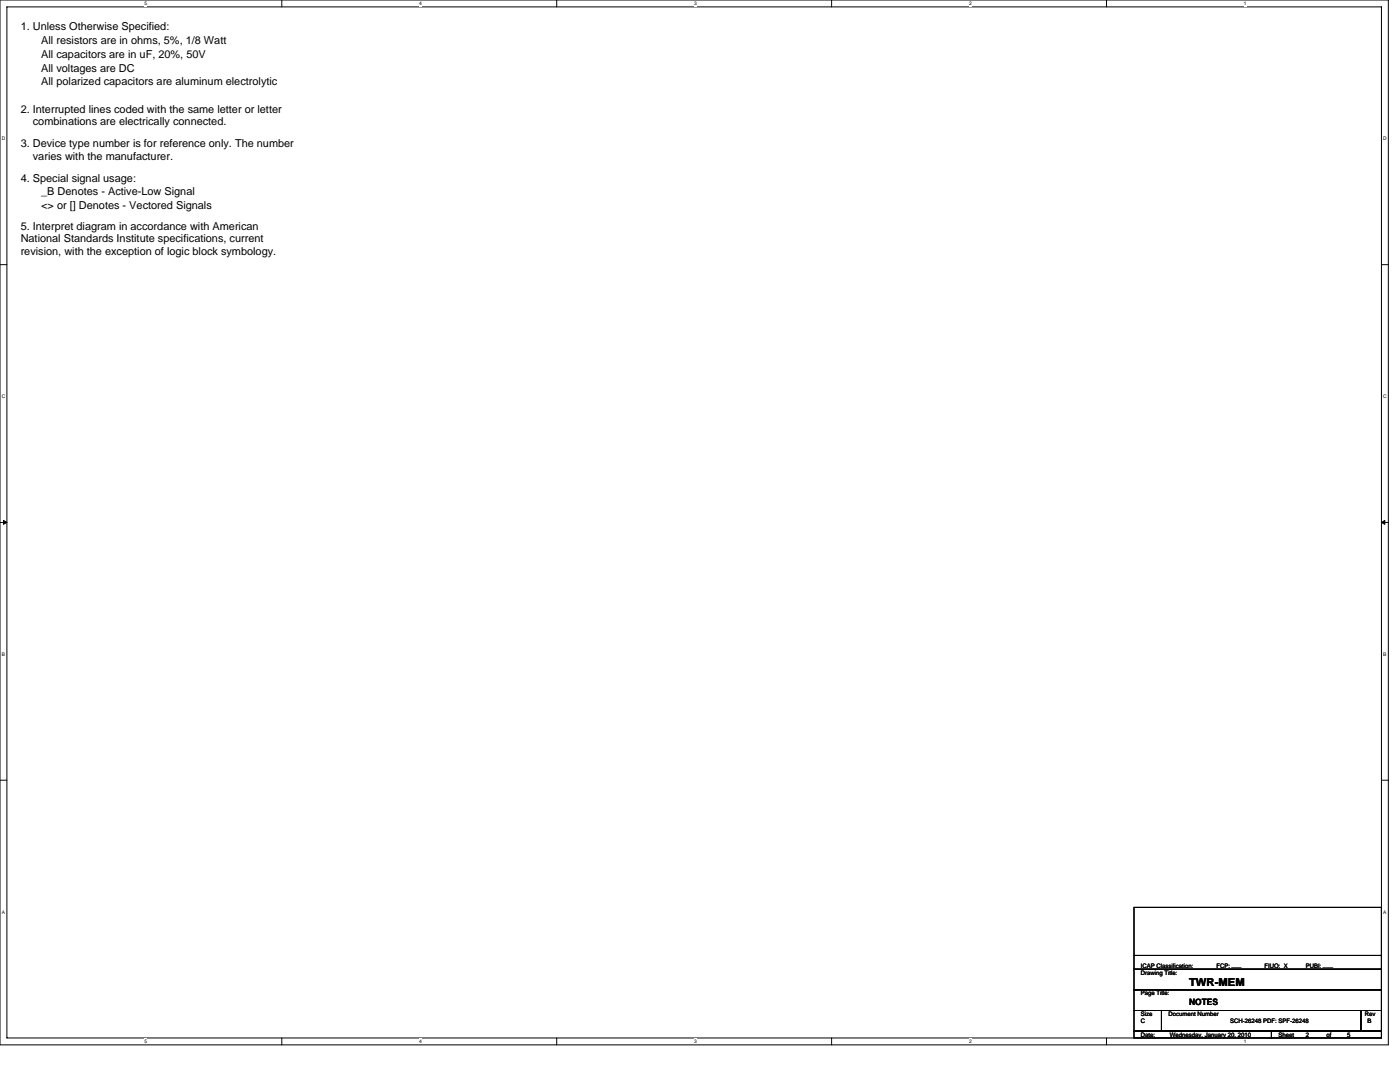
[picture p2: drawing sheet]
<svg xmlns="http://www.w3.org/2000/svg" width="279mm" height="216mm" viewBox="0 0 279 216" stroke-linecap="round" stroke-linejoin="round" font-family="sans-serif">
<defs><g id="words">
<g font-size="2.2">
<text x="4.1" y="6.1">1. Unless Otherwise Specified:</text>
<text x="8.2" y="8.8">All resistors are in ohms, 5%, 1/8 Watt</text>
<text x="8.2" y="11.6">All capacitors are in uF, 20%, 50V</text>
<text x="8.2" y="14.3">All voltages are DC</text>
<text x="8.2" y="17">All polarized capacitors are aluminum electrolytic</text>
<text x="4.1" y="22.5">2. Interrupted lines coded with the same letter or letter</text>
<text x="4.1" y="29.4">3. Device type number is for reference only. The number</text>
<text x="6.6" y="25">combinations are electrically connected.</text>
<text x="6.6" y="31.9">varies with the manufacturer.</text>
<text x="4.1" y="36.2">4. Special signal usage:</text>
<text x="8.2" y="39">_B Denotes - Active-Low Signal</text>
<text x="8.2" y="41.7">&lt;&gt; or [] Denotes - Vectored Signals</text>
<text x="4.1" y="45.8">5. Interpret diagram in accordance with American</text>
<text x="4.1" y="48.3">National Standards Institute specifications, current</text>
<text x="4.1" y="50.8">revision, with the exception of logic block symbology.</text>
<text x="237.3" y="196.8">TWR-MEM</text>
</g>
<text font-size="1.8" x="237.3" y="200.5">NOTES</text>
<g font-size="1.2">
<text x="227.7" y="194.5">Drawing Title:</text>
<text x="227.7" y="193.1">ICAP Classification:</text>
<text x="242.8" y="193.1">FCP: ___</text>
<text x="252.4" y="193.1">FIUO: X</text>
<text x="260.6" y="193.1">PUBI: ___</text>
<text x="227.7" y="202.8">Size</text>
<text x="227.7" y="198.6">Page Title:</text>
<text x="233.2" y="202.8">Document Number</text>
<text x="272.4" y="202.8">Rev</text>
<text x="227.7" y="206.9">Date:</text>
<text x="227.7" y="204.1">C</text>
<text x="233.4" y="206.9">Wednesday, January 20, 2010</text>
<text x="245.5" y="204.1">SCH-26248 PDF: SPF-26248</text>
<text x="255.1" y="206.9">Sheet</text>
<text x="260.6" y="206.9">2</text>
<text x="264.7" y="206.9">of</text>
<text x="268.8" y="206.9">5</text>
<text x="272.9" y="204.1">B</text>
</g>
<g font-size="1">
<text x="28.8" y="1">5</text>
<text x="83.7" y="1">4</text>
<text x="138.5" y="1">3</text>
<text x="193.4" y="1">2</text>
<text x="248.3" y="1">1</text>
<text x=".4" y="28">D</text>
<text x="276.1" y="28">D</text>
<text x=".4" y="79.4">C</text>
<text x="276.1" y="79.4">C</text>
<text x=".4" y="130.9">B</text>
<text x="276.1" y="130.9">B</text>
<text x=".4" y="182.3">A</text>
<text x="276.1" y="182.3">A</text>
<text x="28.8" y="208.2">5</text>
<text x="83.7" y="208.2">4</text>
<text x="138.5" y="208.2">3</text>
<text x="193.4" y="208.2">2</text>
<text x="248.3" y="208.2">1</text>
</g>
</g></defs>
<path d="M0 0h277.1v208.5h-277.1zM1.4 1.4h274.3v205.7h-274.3z" fill="none" stroke="#000" stroke-width=".2"/>
<g fill="#fff">
<path d="M28.8 .1h.6v1.1h-.6z"/>
<path d="M28.8 207.3h.6v1.1h-.6z"/>
</g>
<path d="M56.2 0v1.4M56.2 207.1v1.4" fill="none" stroke="#000" stroke-width=".2"/>
<g fill="#fff">
<path d="M83.7 .1h.5v1.1h-.5z"/>
<path d="M83.7 207.3h.5v1.1h-.5z"/>
</g>
<path d="M111.1 0v1.4M111.1 207.1v1.4" fill="none" stroke="#000" stroke-width=".2"/>
<g fill="#fff">
<path d="M138.5 .1h.6v1.1h-.6z"/>
<path d="M138.5 207.3h.6v1.1h-.6z"/>
</g>
<path d="M166 0v1.4M166 207.1v1.4" fill="none" stroke="#000" stroke-width=".2"/>
<g fill="#fff">
<path d="M193.4 .1h.6v1.1h-.6z"/>
<path d="M193.4 207.3h.6v1.1h-.6z"/>
</g>
<path d="M220.8 0v1.4M220.8 207.1v1.4" fill="none" stroke="#000" stroke-width=".2"/>
<g fill="#fff">
<path d="M248.3 .1h.5v1.1h-.5z"/>
<path d="M248.3 207.3h.5v1.1h-.5z"/>
<path d="M.4 27.1h.7v1.1h-.7z"/>
<path d="M276.1 27.1h.7v1.1h-.7z"/>
<path d="M.4 78.5h.7v1.1h-.7z"/>
<path d="M276.1 78.5h.7v1.1h-.7z"/>
</g>
<path d="M0 52.8h1.4M275.7 52.8h1.4" fill="none" stroke="#000" stroke-width=".2"/>
<g fill="#fff">
<path d="M.4 130h.6v1.1h-.6z"/>
<path d="M276.1 130h.6v1.1h-.6z"/>
</g>
<path d="M0 104.2h1.4M275.7 104.2h1.4" fill="none" stroke="#000" stroke-width=".2"/>
<path d="M.7 103.8l.7 .4-.7 .4zM275.7 104.2l.7-.4v.8z" fill="#000" stroke="#000" stroke-width=".2"/>
<g fill="#fff">
<path d="M.4 181.4h.6v1.1h-.6z"/>
<path d="M276.1 181.4h.6v1.1h-.6z"/>
</g>
<path d="M0 155.7h1.4M275.7 155.7h1.4M226.3 193.4h49.4v4.1h-49.4zM226.3 197.5h49.4v4.1h-49.4zM226.3 181.1h49.4v12.3h-49.4zM226.3 190.6h49.4M275.7 190.6h.1M226.3 201.6h5.5v4.1h-5.5zM226.3 205.7h27.4v1.4h-27.4zM231.8 201.6h39.8v4.1h-39.8zM253.7 205.7h22v1.4h-22zM271.6 201.6h4.1v4.1h-4.1z" fill="none" stroke="#000" stroke-width=".2"/>
<use href="#words"/>
</svg>
